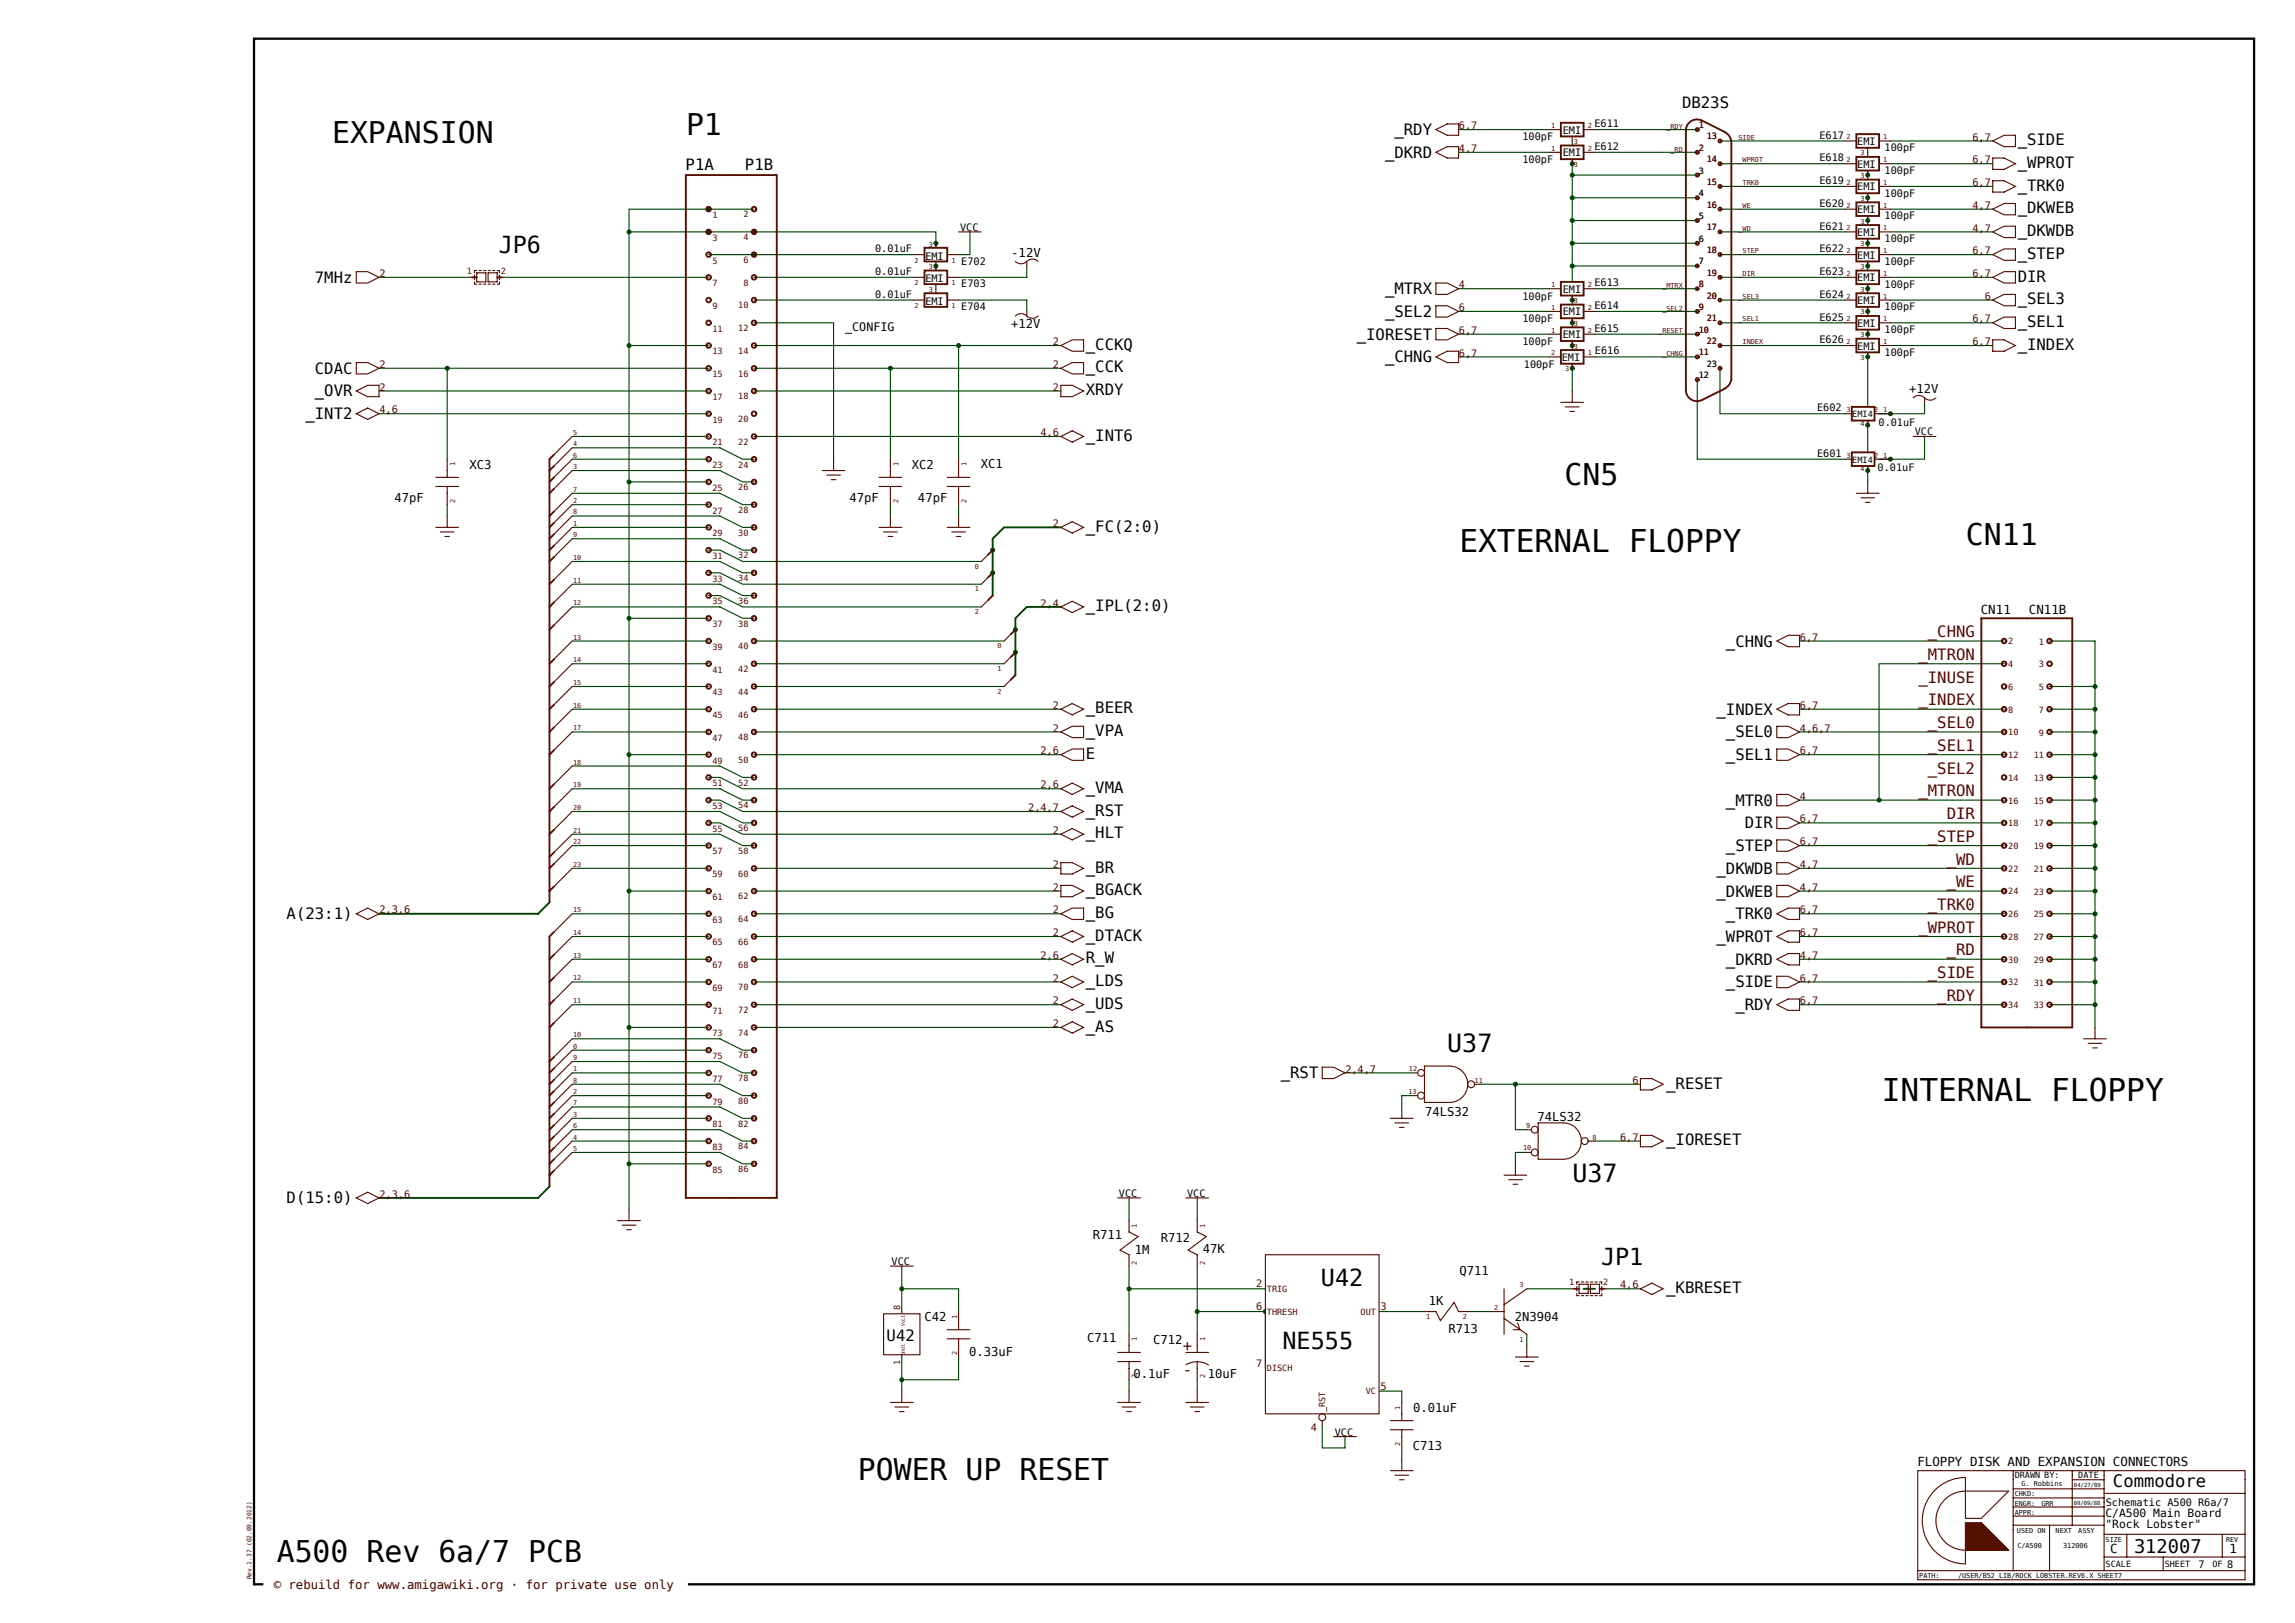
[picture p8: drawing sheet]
<svg xmlns="http://www.w3.org/2000/svg" width="420mm" height="297mm" viewBox="0 0 420 297" stroke-linecap="round" stroke-linejoin="round" font-family="sans-serif">
<defs><g id="words">
<g font-size="5.7">
<text x="267.1" y="101">EXTERNAL FLOPPY</text>
<text x="344.4" y="201.4">INTERNAL FLOPPY</text>
</g>
<g font-size="5.5">
<text x="60.8" y="26.2">EXPANSION</text>
<text x="125.5" y="24.7">P1</text>
<text x="286.3" y="88.8">CN5</text>
<text x="359.8" y="99.7">CN11</text>
<text x="157" y="270.8">POWER UP RESET</text>
<text x="50.6" y="285.9">A500 Rev 6a/7 PCB</text>
</g>
<g font-size="4.6">
<text x="264.9" y="192.6">U37</text>
<text x="287.8" y="216.3">U37</text>
</g>
<g font-size="4.3">
<text x="91.3" y="46.3">JP6</text>
<text x="293" y="231.4">JP1</text>
<text x="241.7" y="235.3">U42</text>
<text x="234.7" y="246.9">NE555</text>
</g>
<text font-size="3.4" x="390.5" y="284.3">312007</text>
<text font-size="3.2" x="386.7" y="272.2">Commodore</text>
<g font-size="2.9">
<text x="307.8" y="19.7">DB23S</text>
<text x="253.5" y="28.9">_DKRD</text>
<text x="255.2" y="24.7">_RDY</text>
<text x="369.3" y="26.6">_SIDE</text>
<text x="125.5" y="31.1">P1A</text>
<text x="136.3" y="31.2">P1B</text>
<text x="369.3" y="30.7">_WPROT</text>
<text x="369.3" y="34.9">_TRK0</text>
<text x="369.3" y="39">_DKWEB</text>
<text x="369.3" y="43.2">_DKWDB</text>
<text x="369.3" y="47.4">_STEP</text>
<text x="57.6" y="51.8">7MHz</text>
<text x="253.5" y="53.8">_MTRX</text>
<text x="369.3" y="51.5">DIR</text>
<text x="253.5" y="58">_SEL2</text>
<text x="369.3" y="55.7">_SEL3</text>
<text x="369.3" y="59.8">_SEL1</text>
<text x="198.7" y="64">_CCKQ</text>
<text x="248.3" y="62.2">_IORESET</text>
<text x="369.3" y="64">_INDEX</text>
<text x="57.6" y="68.4">CDAC</text>
<text x="198.7" y="68.2">_CCK</text>
<text x="253.5" y="66.3">_CHNG</text>
<text x="55.9" y="76.7">_INT2</text>
<text x="57.6" y="72.6">_OVR</text>
<text x="198.7" y="72.3">XRDY</text>
<text x="198.7" y="80.6">_INT6</text>
<text x="198.7" y="97.3">_FC(2:0)</text>
<text x="198.7" y="111.8">_IPL(2:0)</text>
<text x="315.9" y="118.3">_CHNG</text>
<text x="198.7" y="130.6">_BEER</text>
<text x="314.1" y="130.8">_INDEX</text>
<text x="198.7" y="134.7">_VPA</text>
<text x="315.9" y="134.9">_SEL0</text>
<text x="198.7" y="138.9">E</text>
<text x="315.9" y="139.1">_SEL1</text>
<text x="198.7" y="145.1">_VMA</text>
<text x="198.7" y="149.3">_RST</text>
<text x="315.9" y="147.4">_MTR0</text>
<text x="198.7" y="153.4">_HLT</text>
<text x="315.9" y="155.7">_STEP</text>
<text x="319.3" y="151.6">DIR</text>
<text x="198.7" y="159.7">_BR</text>
<text x="314.1" y="159.9">_DKWDB</text>
<text x="198.7" y="168">_BG</text>
<text x="198.7" y="163.8">_BGACK</text>
<text x="314.1" y="164.1">_DKWEB</text>
<text x="52.5" y="168.2">A(23:1)</text>
<text x="198.7" y="172.1">_DTACK</text>
<text x="314.1" y="172.4">_WPROT</text>
<text x="315.9" y="168.2">_TRK0</text>
<text x="198.7" y="176.3">R_W</text>
<text x="315.9" y="176.5">_DKRD</text>
<text x="198.7" y="180.5">_LDS</text>
<text x="198.7" y="184.6">_UDS</text>
<text x="315.9" y="180.7">_SIDE</text>
<text x="317.6" y="184.9">_RDY</text>
<text x="198.7" y="188.8">_AS</text>
<text x="234.4" y="197.3">_RST</text>
<text x="304.9" y="199.2">_RESET</text>
<text x="304.9" y="209.6">_IORESET</text>
<text x="52.5" y="220.2">D(15:0)</text>
<text x="304.9" y="236.7">_KBRESET</text>
<text x="162.3" y="245.4">U42</text>
</g>
<g font-size="2.9" fill="#500">
<text x="352.8" y="116.6">_CHNG</text>
<text x="351.1" y="120.8">_MTRON</text>
<text x="351.1" y="124.9">_INUSE</text>
<text x="351.1" y="129.1">_INDEX</text>
<text x="352.8" y="137.4">_SEL1</text>
<text x="352.8" y="133.2">_SEL0</text>
<text x="352.8" y="141.6">_SEL2</text>
<text x="351.1" y="145.7">_MTRON</text>
<text x="356.3" y="149.9">DIR</text>
<text x="352.8" y="154">_STEP</text>
<text x="356.3" y="158.2">_WD</text>
<text x="352.8" y="166.5">_TRK0</text>
<text x="356.3" y="162.4">_WE</text>
<text x="351.1" y="170.7">_WPROT</text>
<text x="352.8" y="179">_SIDE</text>
<text x="356.3" y="174.8">_RD</text>
<text x="354.5" y="183.2">_RDY</text>
<text x="216.4" y="247.2">+</text>
<text x="216.5" y="251.7">-</text>
</g>
<g font-size="2.3">
<text x="362.5" y="112.4">CN11</text>
<text x="371.3" y="112.3">CN11B</text>
<text x="350.9" y="268.3">FLOPPY DISK AND EXPANSION CONNECTORS</text>
<text x="386.2" y="284.2">C</text>
<text x="408" y="284.2">1</text>
</g>
<text font-size="2.3" fill="#300" x="50.1" y="290.8">© rebuild for www.amigawiki.org · for private use only</text>
<g font-size="2.2">
<text x="185.1" y="46.9">-12V</text>
<text x="185" y="60">+12V</text>
<text x="349.4" y="71.9">+12V</text>
<text x="85.9" y="85.8">XC3</text>
<text x="166.9" y="85.8">XC2</text>
<text x="179.5" y="85.7">XC1</text>
<text x="72.2" y="91.9">47pF</text>
<text x="155.5" y="91.9">47pF</text>
<text x="168" y="91.9">47pF</text>
<text x="260.8" y="204.2">74LS32</text>
<text x="281.4" y="205.2">74LS32</text>
<text x="200" y="226.7">R711</text>
<text x="212.4" y="227.2">R712</text>
<text x="207.7" y="229.5">1M</text>
<text x="220.1" y="229.3">47K</text>
<text x="267.1" y="233.3">Q711</text>
<text x="261.5" y="238.8">1K</text>
<text x="169.2" y="241.8">C42</text>
<text x="198.9" y="245.6">C711</text>
<text x="265.1" y="243.9">R713</text>
<text x="277.2" y="241.8">2N3904</text>
<text x="177.4" y="248.1">0.33uF</text>
<text x="211" y="246">C712</text>
<text x="207.4" y="252.2">0.1uF</text>
<text x="221" y="252.2">10uF</text>
<text x="258.6" y="258.4">0.01uF</text>
<text x="258.6" y="265.4">C713</text>
</g>
<g font-size="2.1">
<text x="154.7" y="60.5">_CONFIG</text>
<text x="385.3" y="279.6">&quot;Rock Lobster&quot;</text>
<text x="385.3" y="277.6">C/A500 Main Board</text>
</g>
<g font-size="1.9" fill="#500">
<text x="267" y="23.6">6,7</text>
<text x="267" y="27.8">4,7</text>
<text x="361" y="29.9">6,7</text>
<text x="361" y="25.7">6,7</text>
<text x="361" y="34">6,7</text>
<text x="361" y="38.2">4,7</text>
<text x="361" y="46.5">6,7</text>
<text x="361" y="42.4">4,7</text>
<text x="69.4" y="50.7">2</text>
<text x="267" y="52.8">4</text>
<text x="361" y="50.7">6,7</text>
<text x="267" y="56.9">6</text>
<text x="361" y="59">6,7</text>
<text x="363.2" y="54.8">6</text>
<text x="192.7" y="63.2">2</text>
<text x="267" y="65.2">6,7</text>
<text x="267" y="61.1">6,7</text>
<text x="361" y="63.2">6,7</text>
<text x="69.4" y="71.5">2</text>
<text x="69.4" y="67.3">2</text>
<text x="192.7" y="71.5">2</text>
<text x="192.7" y="67.3">2</text>
<text x="69.4" y="75.6">4,6</text>
<text x="190.4" y="79.8">4,6</text>
<text x="192.7" y="96.4">2</text>
<text x="190.4" y="111">2,4</text>
<text x="329.4" y="117.2">6,7</text>
<text x="192.7" y="129.7">2</text>
<text x="329.4" y="129.7">6,7</text>
<text x="192.7" y="133.9">2</text>
<text x="329.4" y="133.9">4,6,7</text>
<text x="190.4" y="138">2,6</text>
<text x="329.4" y="138">6,7</text>
<text x="188.2" y="148.4">2,4,7</text>
<text x="190.4" y="144.3">2,6</text>
<text x="329.4" y="146.4">4</text>
<text x="192.7" y="152.6">2</text>
<text x="329.4" y="154.7">6,7</text>
<text x="329.4" y="150.5">6,7</text>
<text x="192.7" y="158.8">2</text>
<text x="329.4" y="158.8">4,7</text>
<text x="69.4" y="167.1">2,3,6</text>
<text x="192.7" y="167.1">2</text>
<text x="192.7" y="163">2</text>
<text x="329.4" y="167.1">6,7</text>
<text x="329.4" y="163">4,7</text>
<text x="192.7" y="171.3">2</text>
<text x="329.4" y="171.3">6,7</text>
<text x="190.4" y="175.5">2,6</text>
<text x="192.7" y="179.6">2</text>
<text x="329.4" y="179.6">6,7</text>
<text x="329.4" y="175.5">4,7</text>
<text x="192.7" y="183.8">2</text>
<text x="329.4" y="183.8">6,7</text>
<text x="192.7" y="187.9">2</text>
<text x="246.2" y="196.3">2,4,7</text>
<text x="298.7" y="198.3">6</text>
<text x="296.5" y="208.7">6,7</text>
<text x="69.4" y="219.1">2,3,6</text>
<text x="229.9" y="239.7">6</text>
<text x="229.9" y="235.6">2</text>
<text x="252.7" y="239.7">3</text>
<text x="296.5" y="235.8">4,6</text>
<text x="229.9" y="250.1">7</text>
<text x="252.7" y="254.3">5</text>
<text x="239.9" y="261.8">4</text>
</g>
<g font-size="1.9">
<text x="291.8" y="23.3">E611</text>
<text x="278.6" y="29.9">100pF</text>
<text x="278.6" y="25.7">100pF</text>
<text x="286" y="28.6">EMI</text>
<text x="286" y="24.4">EMI</text>
<text x="291.8" y="27.5">E612</text>
<text x="333" y="29.5">E618</text>
<text x="333" y="25.4">E617</text>
<text x="339.9" y="26.5">EMI</text>
<text x="344.9" y="27.7">100pF</text>
<text x="333" y="33.7">E619</text>
<text x="339.9" y="34.8">EMI</text>
<text x="339.9" y="30.7">EMI</text>
<text x="344.9" y="36">100pF</text>
<text x="344.9" y="31.8">100pF</text>
<text x="333" y="37.9">E620</text>
<text x="339.9" y="39">EMI</text>
<text x="344.9" y="40.1">100pF</text>
<text x="160.1" y="46.1">0.01uF</text>
<text x="169.3" y="47.5">EMI</text>
<text x="175.7" y="42.3">VCC</text>
<text x="333" y="46.2">E622</text>
<text x="333" y="42">E621</text>
<text x="339.9" y="47.3">EMI</text>
<text x="339.9" y="43.2">EMI</text>
<text x="344.9" y="44.3">100pF</text>
<text x="160.1" y="50.3">0.01uF</text>
<text x="169.3" y="51.7">EMI</text>
<text x="175.9" y="52.6">E703</text>
<text x="175.9" y="48.4">E702</text>
<text x="286" y="53.6">EMI</text>
<text x="291.8" y="52.4">E613</text>
<text x="333" y="50.3">E623</text>
<text x="339.9" y="51.5">EMI</text>
<text x="344.9" y="52.6">100pF</text>
<text x="344.9" y="48.5">100pF</text>
<text x="160.1" y="54.5">0.01uF</text>
<text x="169.3" y="55.8">EMI</text>
<text x="175.9" y="56.7">E704</text>
<text x="278.6" y="59">100pF</text>
<text x="278.6" y="54.8">100pF</text>
<text x="286" y="57.7">EMI</text>
<text x="291.8" y="56.6">E614</text>
<text x="333" y="58.7">E625</text>
<text x="333" y="54.5">E624</text>
<text x="339.9" y="59.8">EMI</text>
<text x="339.9" y="55.6">EMI</text>
<text x="344.9" y="56.8">100pF</text>
<text x="278.6" y="63.1">100pF</text>
<text x="286" y="61.9">EMI</text>
<text x="291.8" y="60.7">E615</text>
<text x="291.9" y="64.8">E616</text>
<text x="333" y="62.8">E626</text>
<text x="339.9" y="64">EMI</text>
<text x="344.9" y="65.1">100pF</text>
<text x="344.9" y="60.9">100pF</text>
<text x="278.9" y="67.4">100pF</text>
<text x="285.8" y="66">EMI</text>
<text x="332.5" y="75.2">E602</text>
<text x="343.8" y="77.9">0.01uF</text>
<text x="332.5" y="83.5">E601</text>
<text x="350.4" y="79.7">VCC</text>
<text x="343.6" y="86.1">0.01uF</text>
<text x="204.8" y="219">VCC</text>
<text x="217.2" y="219">VCC</text>
<text x="163.2" y="231.5">VCC</text>
<text x="244.3" y="262.7">VCC</text>
<text x="385.4" y="275.5">Schematic A500 R6a/7</text>
<text x="402.4" y="286.9">7</text>
<text x="407.6" y="287">8</text>
</g>
<g font-size="1.6" fill="#500">
<text x="310.9" y="23.4">1</text>
<text x="310.9" y="27.6">2</text>
<text x="312.3" y="29.7">14</text>
<text x="312.3" y="25.5">13</text>
<text x="310.9" y="35.9">4</text>
<text x="310.9" y="31.8">3</text>
<text x="312.3" y="33.8">15</text>
<text x="130.4" y="39.9">1</text>
<text x="136" y="39.8">2</text>
<text x="310.9" y="40.1">5</text>
<text x="312.3" y="38">16</text>
<text x="130.4" y="44.1">3</text>
<text x="136" y="44">4</text>
<text x="310.9" y="44.2">6</text>
<text x="312.3" y="46.3">18</text>
<text x="312.3" y="42.2">17</text>
<text x="85.4" y="50.1">1</text>
<text x="91.7" y="50.1">2</text>
<text x="130.4" y="48.2">5</text>
<text x="130.4" y="52.4">7</text>
<text x="136" y="48.1">6</text>
<text x="136" y="52.3">8</text>
<text x="310.9" y="48.4">7</text>
<text x="310.9" y="52.6">8</text>
<text x="312.3" y="50.5">19</text>
<text x="130.4" y="56.5">9</text>
<text x="135.1" y="56.4">10</text>
<text x="310.9" y="56.7">9</text>
<text x="312.3" y="58.8">21</text>
<text x="312.3" y="54.6">20</text>
<text x="130.4" y="64.9">13</text>
<text x="130.4" y="60.7">11</text>
<text x="135.1" y="64.8">14</text>
<text x="135.1" y="60.6">12</text>
<text x="310.9" y="60.9">10</text>
<text x="310.9" y="65">11</text>
<text x="312.3" y="63">22</text>
<text x="130.4" y="69">15</text>
<text x="135.1" y="68.9">16</text>
<text x="310.9" y="69.2">12</text>
<text x="312.3" y="67.1">23</text>
<text x="130.4" y="77.3">19</text>
<text x="130.4" y="73.2">17</text>
<text x="135.1" y="73.1">18</text>
<text x="135.1" y="77.2">20</text>
<text x="130.4" y="81.5">21</text>
<text x="135.1" y="81.4">22</text>
<text x="130.4" y="89.8">25</text>
<text x="130.4" y="85.7">23</text>
<text x="135.1" y="85.6">24</text>
<text x="135.1" y="89.7">26</text>
<text x="130.4" y="94">27</text>
<text x="135.1" y="93.9">28</text>
<text x="130.4" y="98.1">29</text>
<text x="135.1" y="98">30</text>
<text x="130.4" y="102.3">31</text>
<text x="130.4" y="106.5">33</text>
<text x="135.1" y="106.4">34</text>
<text x="135.1" y="102.2">32</text>
<text x="130.4" y="110.6">35</text>
<text x="135.1" y="110.5">36</text>
<text x="130.4" y="114.8">37</text>
<text x="130.4" y="118.9">39</text>
<text x="135.1" y="114.7">38</text>
<text x="135.1" y="118.8">40</text>
<text x="367.5" y="117.9">2</text>
<text x="373.1" y="118">1</text>
<text x="130.4" y="123.1">41</text>
<text x="135.1" y="123">42</text>
<text x="367.5" y="122.1">4</text>
<text x="373.1" y="122.1">3</text>
<text x="130.4" y="131.4">45</text>
<text x="130.4" y="127.3">43</text>
<text x="135.1" y="131.3">46</text>
<text x="135.1" y="127.1">44</text>
<text x="367.5" y="130.4">8</text>
<text x="367.5" y="126.2">6</text>
<text x="373.1" y="130.4">7</text>
<text x="373.1" y="126.3">5</text>
<text x="130.4" y="135.6">47</text>
<text x="135.1" y="135.5">48</text>
<text x="367.5" y="134.6">10</text>
<text x="373.1" y="134.6">9</text>
<text x="130.4" y="139.7">49</text>
<text x="130.4" y="143.9">51</text>
<text x="135.1" y="143.8">52</text>
<text x="135.1" y="139.6">50</text>
<text x="367.5" y="138.7">12</text>
<text x="367.5" y="142.9">14</text>
<text x="372.2" y="142.9">13</text>
<text x="372.2" y="138.8">11</text>
<text x="130.4" y="148">53</text>
<text x="135.1" y="147.9">54</text>
<text x="367.5" y="147">16</text>
<text x="372.2" y="147.1">15</text>
<text x="130.4" y="152.2">55</text>
<text x="135.1" y="152.1">56</text>
<text x="367.5" y="155.4">20</text>
<text x="367.5" y="151.2">18</text>
<text x="372.2" y="155.4">19</text>
<text x="372.2" y="151.2">17</text>
<text x="130.4" y="156.4">57</text>
<text x="130.4" y="160.5">59</text>
<text x="135.1" y="156.3">58</text>
<text x="135.1" y="160.4">60</text>
<text x="367.5" y="159.5">22</text>
<text x="372.2" y="159.6">21</text>
<text x="130.4" y="164.7">61</text>
<text x="135.1" y="164.6">62</text>
<text x="367.5" y="163.7">24</text>
<text x="367.5" y="167.8">26</text>
<text x="372.2" y="167.9">25</text>
<text x="372.2" y="163.7">23</text>
<text x="130.4" y="168.8">63</text>
<text x="130.4" y="173">65</text>
<text x="135.1" y="168.7">64</text>
<text x="135.1" y="172.9">66</text>
<text x="367.5" y="172">28</text>
<text x="372.2" y="172">27</text>
<text x="130.4" y="177.2">67</text>
<text x="135.1" y="177.1">68</text>
<text x="367.5" y="176.2">30</text>
<text x="372.2" y="176.2">29</text>
<text x="130.4" y="185.5">71</text>
<text x="130.4" y="181.3">69</text>
<text x="135.1" y="185.4">72</text>
<text x="135.1" y="181.2">70</text>
<text x="367.5" y="180.3">32</text>
<text x="367.5" y="184.5">34</text>
<text x="372.2" y="184.5">33</text>
<text x="372.2" y="180.4">31</text>
<text x="130.4" y="189.6">73</text>
<text x="135.1" y="189.5">74</text>
<text x="130.4" y="193.8">75</text>
<text x="130.4" y="198">77</text>
<text x="135.1" y="197.9">78</text>
<text x="135.1" y="193.7">76</text>
<text x="130.4" y="202.1">79</text>
<text x="135.1" y="202">80</text>
<text x="130.4" y="206.3">81</text>
<text x="135.1" y="206.2">82</text>
<text x="130.4" y="214.6">85</text>
<text x="130.4" y="210.4">83</text>
<text x="135.1" y="210.3">84</text>
<text x="135.1" y="214.5">86</text>
<text x="164.8" y="239.7" transform="rotate(-90 164.8 239.7)">8</text>
<text x="231.9" y="236.4">TRIG</text>
<text x="287.2" y="235.2">1</text>
<text x="293.4" y="235.2">2</text>
<text x="231.9" y="240.6">THRESH</text>
<text x="249" y="240.6">OUT</text>
<text x="164.8" y="249.8" transform="rotate(-90 164.8 249.8)">1</text>
<text x="231.9" y="251">DISCH</text>
<text x="249.9" y="255.1">VC</text>
<text x="242.5" y="258.4" transform="rotate(-90 242.5 258.4)">_RST</text>
</g>
<g font-size="1.6">
<text x="339" y="76.3">EMI4</text>
<text x="339" y="84.7">EMI4</text>
<text x="368.7" y="270.5">DRAWN BY:</text>
<text x="380.3" y="270.5">DATE</text>
<text x="385.3" y="286.7">SCALE</text>
<text x="396.2" y="286.7">SHEET</text>
<text x="404.9" y="286.7">OF</text>
</g>
<g font-size="1.2" fill="#500">
<text x="283.8" y="23.4">1</text>
<text x="290.6" y="23.4">2</text>
<text x="305" y="23.6">_RDY</text>
<text x="283.8" y="27.6">1</text>
<text x="288" y="26.4">3</text>
<text x="290.6" y="27.6">2</text>
<text x="305.7" y="27.7">_RD</text>
<text x="318.2" y="29.7">_WPROT</text>
<text x="318.2" y="25.6">SIDE</text>
<text x="337.9" y="29.7">2</text>
<text x="337.9" y="25.5">2</text>
<text x="340.5" y="28.4">3</text>
<text x="344.7" y="29.7">1</text>
<text x="344.7" y="25.5">1</text>
<text x="288" y="30.5">3</text>
<text x="318.2" y="33.9">_TRK0</text>
<text x="337.9" y="33.8">2</text>
<text x="340.5" y="32.6">3</text>
<text x="344.7" y="33.8">1</text>
<text x="318.2" y="38">_WE</text>
<text x="337.9" y="38">2</text>
<text x="340.5" y="40.9">3</text>
<text x="340.5" y="36.8">3</text>
<text x="344.7" y="38">1</text>
<text x="170" y="45.1">3</text>
<text x="318.2" y="46.4">_STEP</text>
<text x="318.2" y="42.2">_WD</text>
<text x="337.9" y="46.3">2</text>
<text x="337.9" y="42.2">2</text>
<text x="340.5" y="45.1">3</text>
<text x="344.7" y="46.3">1</text>
<text x="344.7" y="42.2">1</text>
<text x="167.4" y="52.2">2</text>
<text x="167.4" y="48">2</text>
<text x="170" y="53.5">3</text>
<text x="170" y="49.3">3</text>
<text x="174.1" y="52.2">1</text>
<text x="174.1" y="48">1</text>
<text x="283.8" y="52.6">1</text>
<text x="290.6" y="52.6">2</text>
<text x="304.2" y="52.7">_MTRX</text>
<text x="318.2" y="50.5">_DIR</text>
<text x="337.9" y="50.5">2</text>
<text x="340.5" y="53.4">3</text>
<text x="340.5" y="49.2">3</text>
<text x="344.7" y="50.5">1</text>
<text x="167.4" y="56.4">2</text>
<text x="174.1" y="56.4">1</text>
<text x="283.8" y="56.7">1</text>
<text x="288" y="59.6">3</text>
<text x="288" y="55.5">3</text>
<text x="290.6" y="56.7">2</text>
<text x="304.2" y="56.9">_SEL2</text>
<text x="318.2" y="58.8">_SEL1</text>
<text x="318.2" y="54.7">_SEL3</text>
<text x="337.9" y="58.8">2</text>
<text x="337.9" y="54.6">2</text>
<text x="340.5" y="57.5">3</text>
<text x="344.7" y="58.8">1</text>
<text x="344.7" y="54.6">1</text>
<text x="283.8" y="60.9">1</text>
<text x="283.8" y="65">2</text>
<text x="288" y="63.8">3</text>
<text x="290.6" y="60.9">2</text>
<text x="290.6" y="65">1</text>
<text x="303.5" y="61">_RESET</text>
<text x="304.2" y="65.2">_CHNG</text>
<text x="318.2" y="63">_INDEX</text>
<text x="337.9" y="63">2</text>
<text x="340.5" y="65.9">3</text>
<text x="340.5" y="61.7">3</text>
<text x="344.7" y="63">1</text>
<text x="286.4" y="67.9">3</text>
<text x="337.9" y="75.4">3</text>
<text x="340.5" y="77.9">4</text>
<text x="343" y="75.4">2</text>
<text x="344.7" y="75.4">1</text>
<text x="104.9" y="81.7">4</text>
<text x="104.9" y="83.8">6</text>
<text x="104.9" y="79.6">5</text>
<text x="337.9" y="83.8">3</text>
<text x="343" y="83.8">2</text>
<text x="344.7" y="83.8">1</text>
<text x="83.3" y="85.3" transform="rotate(-90 83.3 85.3)">1</text>
<text x="104.9" y="90">7</text>
<text x="104.9" y="85.8">3</text>
<text x="164.4" y="85.3" transform="rotate(-90 164.4 85.3)">1</text>
<text x="176.9" y="85.3" transform="rotate(-90 176.9 85.3)">1</text>
<text x="340.5" y="86.2">4</text>
<text x="83.3" y="92.1" transform="rotate(-90 83.3 92.1)">2</text>
<text x="104.9" y="92.1">2</text>
<text x="104.9" y="94.2">8</text>
<text x="164.4" y="92.1" transform="rotate(-90 164.4 92.1)">2</text>
<text x="176.9" y="92.1" transform="rotate(-90 176.9 92.1)">2</text>
<text x="104.9" y="98.3">9</text>
<text x="104.9" y="96.2">1</text>
<text x="104.9" y="102.5">10</text>
<text x="104.9" y="106.6">11</text>
<text x="178.4" y="104.1">0</text>
<text x="104.9" y="110.8">12</text>
<text x="178.4" y="112.4">2</text>
<text x="178.4" y="108.2">1</text>
<text x="104.9" y="117">13</text>
<text x="182.5" y="118.6">0</text>
<text x="104.9" y="125.3">15</text>
<text x="104.9" y="121.2">14</text>
<text x="182.5" y="122.8">1</text>
<text x="104.9" y="129.5">16</text>
<text x="182.5" y="126.9">2</text>
<text x="104.9" y="133.7">17</text>
<text x="104.9" y="139.9">18</text>
<text x="104.9" y="148.2">20</text>
<text x="104.9" y="144.1">19</text>
<text x="104.9" y="152.4">21</text>
<text x="104.9" y="154.5">22</text>
<text x="104.9" y="158.6">23</text>
<text x="104.9" y="166.9">15</text>
<text x="104.9" y="171.1">14</text>
<text x="104.9" y="175.3">13</text>
<text x="104.9" y="179.4">12</text>
<text x="104.9" y="183.6">11</text>
<text x="104.9" y="191.9">0</text>
<text x="104.9" y="189.8">10</text>
<text x="104.9" y="194">9</text>
<text x="104.9" y="196.1">1</text>
<text x="257.9" y="196">12</text>
<text x="104.9" y="202.3">7</text>
<text x="104.9" y="198.1">8</text>
<text x="104.9" y="200.2">2</text>
<text x="257.7" y="200.1">13</text>
<text x="269.9" y="198.1">11</text>
<text x="104.9" y="204.4">3</text>
<text x="104.9" y="208.5">4</text>
<text x="104.9" y="206.5">6</text>
<text x="279.3" y="206.5">9</text>
<text x="291.4" y="208.5">8</text>
<text x="104.9" y="210.6">5</text>
<text x="278.8" y="210.5">10</text>
<text x="208.1" y="224.7" transform="rotate(-90 208.1 224.7)">1</text>
<text x="220.6" y="224.7" transform="rotate(-90 220.6 224.7)">1</text>
<text x="208.1" y="231.4" transform="rotate(-90 208.1 231.4)">2</text>
<text x="220.6" y="231.4" transform="rotate(-90 220.6 231.4)">2</text>
<text x="273.5" y="239.7">2</text>
<text x="278.1" y="235.6">3</text>
<text x="175.2" y="241.3" transform="rotate(-90 175.2 241.3)">1</text>
<text x="208.1" y="245.5" transform="rotate(-90 208.1 245.5)">1</text>
<text x="220.6" y="245.5" transform="rotate(-90 220.6 245.5)">1</text>
<text x="261" y="241.5">1</text>
<text x="267.7" y="241.5">2</text>
<text x="278.1" y="245.6">1</text>
<text x="175.2" y="248" transform="rotate(-90 175.2 248)">2</text>
<text x="208.1" y="252.2" transform="rotate(-90 208.1 252.2)">2</text>
<text x="220.6" y="252.2" transform="rotate(-90 220.6 252.2)">2</text>
<text x="256.3" y="258" transform="rotate(-90 256.3 258)">1</text>
<text x="256.3" y="264.7" transform="rotate(-90 256.3 264.7)">2</text>
</g>
<g font-size="1.2">
<text x="368.7" y="273.8">CHKD:</text>
<text x="368.7" y="275.5">ENGR:</text>
<text x="369.9" y="271.9">G. Robbins</text>
<text x="373.6" y="275.5">GRR</text>
<text x="368.7" y="277.2">APPR:</text>
<text x="369.1" y="280.5">USED ON</text>
<text x="376.2" y="280.5">NEXT</text>
<text x="380.3" y="280.5">ASSY</text>
<text x="369.2" y="283.2">C/A500</text>
<text x="377.6" y="283.3">312006</text>
<text x="385.3" y="282.2">SIZE</text>
<text x="407.4" y="282.2">REV</text>
<text x="351.2" y="288.8">PATH:</text>
<text x="358.3" y="288.8">/USER/B52_LIB/ROCK_LOBSTER.REV6.X SHEET7</text>
</g>
<text font-size="1.1" fill="#300" x="46" y="289" transform="rotate(-90 46 289)">Rev.1.37 (02.09.2012)</text>
<g font-size="1">
<text x="379.5" y="275.4">09/09/88</text>
<text x="379.6" y="272.1">04/27/89</text>
</g>
<g font-size=".9" fill="#500">
<text x="165.6" y="242.7" transform="rotate(-90 165.6 242.7)">Vcc1</text>
<text x="165.6" y="248" transform="rotate(-90 165.6 248)">Gnd1</text>
</g>
</g></defs>
<path d="M46.5 7.1h366v282.8h-366z" fill="#fff" stroke="#fff" stroke-width=".18"/>
<path d="M46.5 7.1h366v282.8h-366z" fill="none" stroke="#000" stroke-width=".42"/>
<g fill="none" stroke="#040" stroke-width=".21">
<path d="M138 38.3h-22.9v4.1h56.2v10.4M266.9 27.9h16.7M266.9 23.7h16.7M287.7 36.2h22.9M287.7 25.8v6.2M291.9 27.9h18.7M291.9 23.7h18.7M310.6 32h-22.9v39.6M314.8 25.8h22.8M314.8 38.3h22.8M314.8 34.1h22.8M314.8 30h22.8"/>
<path d="M341.8 27.9v60.3M346 25.8h18.7M346 38.3h18.7M346 34.1h18.7M346 30h18.7M69.4 50.8h16.6M92.2 50.8h37.5M115.1 42.4v178.9M129.7 46.6h37.4M138 59.1h14.6v24.9M138 50.8h29.1M138 54.9h29.1"/>
<path d="M175.4 54.9h12.5v2.1M177.5 42.4v4.2h-2.1M187.9 48.7v2.1h-12.5M266.9 57h16.7M266.9 52.8h16.7M287.7 48.7h22.9M287.7 44.5h22.9M287.7 40.4h22.9M291.9 57h18.7M291.9 52.8h18.7M314.8 50.8h22.8M314.8 54.9h22.8"/>
<path d="M314.8 46.6h22.8M314.8 42.4h22.8M314.8 59.1h22.8M346 50.8h18.7M346 54.9h18.7M346 46.6h18.7M346 42.4h18.7M346 59.1h18.7M69.4 75.7h60.3M69.4 71.6h60.3M69.4 67.4h60.3M81.8 67.4v16.6"/>
<path d="M104.7 79.9h25M115.1 63.2h14.6M138 63.2h56.1M138 79.9h56.1M138 71.6h56.1M138 67.4h56.1M162.9 67.4v16.6M175.4 63.2v20.8M266.9 65.3h16.7M266.9 61.2h16.7M291.9 65.3h18.7M291.9 61.2h18.7"/>
<path d="M310.6 69.5v14.5h27M314.8 67.4v8.3h22.8M314.8 63.2h22.8M346 63.2h18.7M352.2 79.9v4.1h-8.3M352.2 73.6v2.1h-8.3M81.8 92.3v2.1M104.7 98.6h27.1l4.1 2.1h2.1M104.7 94.4h27.1l4.1 2.1h2.1M104.7 90.3h27.1l4.1 2h2.1M104.7 86.1h27.1l4.1 2.1h2.1M104.7 81.9h27.1l4.1 2.1h2.1"/>
<path d="M104.7 84h25M104.7 96.5h25M104.7 92.3h25M115.1 88.2h14.6M162.9 92.3v2.1M175.4 92.3v2.1M104.7 111.1h27.1l4.1 2h2.1M104.7 106.9h27.1l4.1 2.1h2.1M104.7 102.7h27.1l4.1 2.1h2.1M104.7 117.3h25M115.1 113.1h14.6M129.7 109h2.1l4.1 2.1h43.7"/>
<path d="M129.7 104.8h2.1l4.1 2.1h43.7M129.7 100.7h2.1l4.1 2h43.7M138 117.3h45.7M329.3 117.3h37.5M375.1 117.3h8.3v70.7M104.7 133.9h25M104.7 129.8h25M104.7 125.6h25M104.7 121.5h25M115.1 138.1h14.6M138 138.1h56.1M138 133.9h56.1"/>
<path d="M138 129.8h56.1M138 125.6h45.7M138 121.5h45.7M329.3 138.1h37.5M329.3 133.9h37.5M329.3 129.8h37.5M366.8 121.5h-22.9v24.9M375.1 138.1h8.3M375.1 133.9h8.3M375.1 129.8h8.3M375.1 125.6h8.3M104.7 152.7h27.1l4.1 2h2.1"/>
<path d="M104.7 148.5h27.1l4.1 2.1h2.1M104.7 144.3h27.1l4.1 2.1h2.1M104.7 140.2h27.1l4.1 2.1h2.1M104.7 158.9h25M104.7 154.7h25M129.7 150.6h2.1l4.1 2.1h58.2M129.7 146.4h2.1l4.1 2.1h58.2M129.7 142.3h2.1l4.1 2h58.2M138 158.9h56.1M329.3 158.9h37.5M329.3 154.7h37.5M329.3 150.6h37.5"/>
<path d="M329.3 146.4h37.5M375.1 158.9h8.3M375.1 154.7h8.3M375.1 150.6h8.3M375.1 146.4h8.3M375.1 142.3h8.3M104.7 179.7h25M104.7 175.5h25M104.7 171.4h25M104.7 167.2h25M115.1 163.1h14.6M138 179.7h56.1"/>
<path d="M138 175.5h56.1M138 171.4h56.1M138 167.2h56.1M138 163.1h56.1M329.3 179.7h37.5M329.3 175.5h37.5M329.3 171.4h37.5M329.3 167.2h37.5M329.3 163.1h37.5M375.1 179.7h8.3M375.1 175.5h8.3M375.1 171.4h8.3"/>
<path d="M375.1 167.2h8.3M375.1 163.1h8.3M104.7 198.4h27.1l4.1 2.1h2.1M104.7 194.3h27.1l4.1 2h2.1M104.7 190.1h27.1l4.1 2.1h2.1M104.7 196.3h25M104.7 183.9h25M104.7 192.2h25M115.1 188h14.6M138 183.9h56.1M138 188h56.1M246.1 196.3h12.5"/>
<path d="M271.1 198.4h29.1M277.3 198.4v8.3h2.1M329.3 183.9h37.5M375.1 183.9h8.3M104.7 210.9h27.1l4.1 2.1h2.1M104.7 206.7h27.1l4.1 2.1h2.1M104.7 202.6h27.1l4.1 2.1h2.1M104.7 208.8h25M104.7 200.5h25M104.7 204.7h25M115.1 213h14.6M206.6 219.2v4.2"/>
<path d="M219.1 219.2v4.2M258.6 200.5h-2.1v2.1M279.4 210.9h-2.1v2.1M291.9 208.8h8.3M165 231.7v4.1h10.4v4.2M165 235.8v4.2M206.6 231.7v12.5M206.6 235.8h25M219.1 231.7v8.3M279.4 235.8h8.3M294 235.8h6.2M165 248.3v4.2"/>
<path d="M175.4 248.3v4.2h-10.4v2.1M206.6 252.5v2.1M219.1 244.2v-4.2h12.5v10.4M219.1 252.5v2.1M252.4 254.6h4.1v2M252.4 240h8.3M269 240h4.2M279.4 244.2v2M242 260.8v4.2h4.1v-2.1M256.5 265v2"/>
</g>
<path d="M194.1 96.5h-10.4l-2 2.1v10.4M194.1 111.1h-6.2l-2.1 2v10.4M100.6 165.1l-2.1 2.1h-29.1M100.6 217.1l-2.1 2.1h-29.1M289.8 235.8h2.1" fill="none" stroke="#040" stroke-width=".35"/>
<g fill="#040" stroke="#040" stroke-width=".21">
<circle cx="277.3" cy="198.4" r=".35"/>
<circle cx="346" cy="84" r=".35"/>
<circle cx="165" cy="235.8" r=".35"/>
<circle cx="343.9" cy="146.4" r=".35"/>
<circle cx="219.1" cy="240" r=".35"/>
<circle cx="231.6" cy="240" r=".35"/>
<circle cx="138" cy="46.6" r=".35"/>
<circle cx="185.8" cy="115.2" r=".35"/>
<circle cx="185.8" cy="119.4" r=".35"/>
<circle cx="115.1" cy="63.2" r=".35"/>
<circle cx="115.1" cy="88.2" r=".35"/>
<circle cx="115.1" cy="163.1" r=".35"/>
<circle cx="115.1" cy="188" r=".35"/>
<circle cx="115.1" cy="213" r=".35"/>
<circle cx="115.1" cy="138.1" r=".35"/>
<circle cx="115.1" cy="113.1" r=".35"/>
<circle cx="115.1" cy="42.4" r=".35"/>
<circle cx="129.7" cy="38.3" r=".35"/>
<circle cx="129.7" cy="42.4" r=".35"/>
<circle cx="138" cy="42.4" r=".35"/>
<circle cx="171.3" cy="44.5" r=".35"/>
<circle cx="171.3" cy="48.7" r=".35"/>
<circle cx="165" cy="252.5" r=".35"/>
<circle cx="181.7" cy="100.7" r=".35"/>
<circle cx="181.7" cy="104.8" r=".35"/>
<circle cx="341.8" cy="32" r=".35"/>
<circle cx="341.8" cy="77.8" r=".35"/>
<circle cx="341.8" cy="86.1" r=".35"/>
<circle cx="341.8" cy="65.3" r=".35"/>
<circle cx="341.8" cy="61.2" r=".35"/>
<circle cx="341.8" cy="57" r=".35"/>
<circle cx="341.8" cy="52.8" r=".35"/>
<circle cx="341.8" cy="48.7" r=".35"/>
<circle cx="341.8" cy="44.5" r=".35"/>
<circle cx="341.8" cy="40.4" r=".35"/>
<circle cx="341.8" cy="36.2" r=".35"/>
<circle cx="206.6" cy="235.8" r=".35"/>
<circle cx="346" cy="75.7" r=".35"/>
<circle cx="287.7" cy="30" r=".35"/>
<circle cx="287.7" cy="54.9" r=".35"/>
<circle cx="287.7" cy="59.1" r=".35"/>
<circle cx="287.7" cy="63.2" r=".35"/>
<circle cx="287.7" cy="67.4" r=".35"/>
<circle cx="287.7" cy="48.7" r=".35"/>
<circle cx="287.7" cy="44.5" r=".35"/>
<circle cx="287.7" cy="40.4" r=".35"/>
<circle cx="287.7" cy="36.2" r=".35"/>
<circle cx="287.7" cy="32" r=".35"/>
<circle cx="383.4" cy="183.9" r=".35"/>
<circle cx="383.4" cy="179.7" r=".35"/>
<circle cx="383.4" cy="175.5" r=".35"/>
<circle cx="383.4" cy="171.4" r=".35"/>
<circle cx="383.4" cy="167.2" r=".35"/>
<circle cx="383.4" cy="163.1" r=".35"/>
<circle cx="383.4" cy="158.9" r=".35"/>
<circle cx="383.4" cy="154.7" r=".35"/>
<circle cx="383.4" cy="150.6" r=".35"/>
<circle cx="383.4" cy="146.4" r=".35"/>
<circle cx="383.4" cy="142.3" r=".35"/>
<circle cx="383.4" cy="138.1" r=".35"/>
<circle cx="383.4" cy="133.9" r=".35"/>
<circle cx="383.4" cy="129.8" r=".35"/>
<circle cx="383.4" cy="125.6" r=".35"/>
<circle cx="81.8" cy="67.4" r=".35"/>
<circle cx="175.4" cy="63.2" r=".35"/>
<circle cx="162.9" cy="67.4" r=".35"/>
</g>
<g fill="none" stroke="#510" stroke-width=".21">
<path d="M262.8 27.9l2.1-1.1h2v2.1h-2zM262.8 23.7l2.1-1h2v2.1h-2zM262.8 56h2.1l2 1-2 1h-2.1zM262.8 51.8h2.1l2 1-2 1.1h-2.1zM262.8 65.3l2.1-1h2v2.1h-2zM262.8 60.1h2.1l2 1.1-2 1h-2.1zM283.6 65.3h2.1M287.7 66.6v.8M289.8 65.3h2.1M206.6 223.4v2l1.7 .9-3.3 2.5 1.6 .8v2.1M219.1 223.4v2l1.7 .9-3.4 2.5 1.7 .8v2.1M204.5 256.6h4.2"/>
<path d="M204.5 247.5h4.2M204.5 249.2h4.2M205.4 257.5h2.5M206.2 258.3h.8M206.6 244.2v3.3M206.6 249.2v3.3M206.6 254.6v2M217 249.7a4.1 4.1 0 0 1 4.2 .1M217 247.5h4.2M219.1 244.2v3.3M219.1 249.2v3.3"/>
</g>
<path d="M285.7 64.1h4.1v2.5h-4.1z" fill="#fff" stroke="#510" stroke-width=".35"/>
<path d="M283.6 61.2h2.1M287.7 62.4v.8M289.8 61.2h2.1" fill="none" stroke="#510" stroke-width=".21"/>
<path d="M285.7 59.9h4.1v2.5h-4.1z" fill="#fff" stroke="#510" stroke-width=".35"/>
<path d="M283.6 57h2.1M287.7 58.2v.9M289.8 57h2.1" fill="none" stroke="#510" stroke-width=".21"/>
<path d="M285.7 55.7h4.1v2.5h-4.1z" fill="#fff" stroke="#510" stroke-width=".35"/>
<path d="M283.6 52.8h2.1M287.7 54.1v.8M289.8 52.8h2.1" fill="none" stroke="#510" stroke-width=".21"/>
<path d="M285.7 51.6h4.1v2.5h-4.1z" fill="#fff" stroke="#510" stroke-width=".35"/>
<path d="M283.6 27.9h2.1M287.7 29.1v.9M289.8 27.9h2.1" fill="none" stroke="#510" stroke-width=".21"/>
<path d="M285.7 26.6h4.1v2.5h-4.1z" fill="#fff" stroke="#510" stroke-width=".35"/>
<path d="M283.6 23.7h2.1M287.7 25v.8M289.8 23.7h2.1" fill="none" stroke="#510" stroke-width=".21"/>
<path d="M285.7 22.5h4.1v2.5h-4.1z" fill="#fff" stroke="#510" stroke-width=".35"/>
<path d="M285.7 73.6h4.1M286.5 74.5h2.5M287.3 75.3h.8M287.7 71.6v2M254.5 260h4.1M256.5 256.6v3.4M254.5 269.1h4.1M254.5 261.6h4.1M255.3 270h2.5M256.1 270.8h.9M256.5 261.6v3.4M256.5 267v2.1" fill="none" stroke="#510" stroke-width=".21"/>
<path d="M231.6 229.6h20.8v29.1h-20.8z" fill="#fff" stroke="#510" stroke-width=".21"/>
<g fill="none" stroke="#510" stroke-width=".21">
<path d="M165 240v.4M165 247.9v.4M242 260v.8"/>
<circle cx="242" cy="259.3" r=".62"/>
</g>
<g fill="none" stroke="#510" stroke-width=".35">
<path d="M308.5 23.7v47.9M311.4 22.1l4.2 2M311.5 22.1a2.04 2.04 0 0 0-3 1.7M315.5 24.1a2.39 2.39 0 0 1 1.3 1.7M316.8 25.8v43.6a2.39 2.39 0 0 1-1.3 1.8M308.5 71.5a2.04 2.04 0 0 0 3 1.7M315.6 71.1l-4.2 2.1"/>
<circle cx="310.6" cy="23.7" r=".28"/>
<circle cx="310.6" cy="32" r=".28"/>
<circle cx="310.6" cy="36.2" r=".28"/>
<circle cx="310.6" cy="27.9" r=".28"/>
<circle cx="314.8" cy="38.3" r=".28"/>
<circle cx="314.8" cy="25.8" r=".28"/>
<circle cx="314.8" cy="34.1" r=".28"/>
<circle cx="314.8" cy="30" r=".28"/>
<circle cx="310.6" cy="52.8" r=".26"/>
<circle cx="310.6" cy="48.7" r=".26"/>
<circle cx="310.6" cy="40.4" r=".28"/>
<circle cx="310.6" cy="44.5" r=".28"/>
<circle cx="310.6" cy="57" r=".28"/>
<circle cx="314.8" cy="54.9" r=".26"/>
<circle cx="314.8" cy="46.6" r=".28"/>
<circle cx="314.8" cy="59.1" r=".28"/>
<circle cx="314.8" cy="42.4" r=".28"/>
<circle cx="314.8" cy="50.8" r=".28"/>
<circle cx="310.6" cy="61.1" r=".28"/>
<circle cx="310.6" cy="65.3" r=".28"/>
<circle cx="310.6" cy="69.5" r=".28"/>
<circle cx="314.8" cy="67.4" r=".28"/>
<circle cx="314.8" cy="63.2" r=".28"/>
</g>
<path d="M161.7 240.4h6.7v7.5h-6.7z" fill="#fff" stroke="#510" stroke-width=".21"/>
<g fill="none" stroke="#510" stroke-width=".21">
<path d="M341.8 85.3v.8M275.3 235.8v8.4M279.4 235.8l-4.1 3M162.9 256.6h4.2M163.8 257.5h2.5M164.6 258.3h.8M165 254.6v2M173.3 243.3h4.2M173.3 245h4.2M175.4 240v3.3M175.4 245v3.3M260.7 240h2.1l.8 1.7 2.5-3.4 .8 1.7h2.1"/>
<path d="M273.2 240h2.1M275.3 241.3l4.1 2.9M277.3 248.3h4.2M277.7 242.1l.5 1.2h-1.3M278.2 249.2h2.5M279 250h.8M279.4 246.2v2.1"/>
</g>
<path d="M338.9 82.8h4.2v2.5h-4.2z" fill="#fff" stroke="#510" stroke-width=".35"/>
<path d="M341.8 77v.8M337.6 84h1.3M343.1 84h.8" fill="none" stroke="#510" stroke-width=".21"/>
<path d="M346 84h-2.1" fill="none" stroke="#510" stroke-width=".21" stroke-dasharray="2.4 1.6"/>
<path d="M338.9 74.5h4.2v2.5h-4.2z" fill="#fff" stroke="#510" stroke-width=".35"/>
<path d="M337.6 75.7h1.3M337.6 63.2h2.1M341.8 64.5v.8M343.1 75.7h.8M343.9 63.2h2.1" fill="none" stroke="#510" stroke-width=".21"/>
<path d="M346 75.7h-2.1" fill="none" stroke="#510" stroke-width=".21" stroke-dasharray="2.4 1.6"/>
<path d="M339.7 62h4.2v2.5h-4.2z" fill="#fff" stroke="#510" stroke-width=".35"/>
<path d="M337.6 59.1h2.1M343.9 59.1h2.1M341.8 60.3v.9" fill="none" stroke="#510" stroke-width=".21"/>
<path d="M339.7 57.8h4.2v2.5h-4.2z" fill="#fff" stroke="#510" stroke-width=".35"/>
<path d="M337.6 54.9h2.1M341.8 56.2v.8M343.9 54.9h2.1" fill="none" stroke="#510" stroke-width=".21"/>
<path d="M339.7 53.7h4.2v2.5h-4.2z" fill="#fff" stroke="#510" stroke-width=".35"/>
<path d="M337.6 50.8h2.1M341.8 52v.8M343.9 50.8h2.1" fill="none" stroke="#510" stroke-width=".21"/>
<path d="M339.7 49.5h4.2v2.5h-4.2z" fill="#fff" stroke="#510" stroke-width=".35"/>
<path d="M337.6 46.6h2.1M341.8 47.8v.9M343.9 46.6h2.1" fill="none" stroke="#510" stroke-width=".21"/>
<path d="M339.7 45.3h4.2v2.5h-4.2z" fill="#fff" stroke="#510" stroke-width=".35"/>
<path d="M337.6 42.4h2.1M341.8 43.7v.8M343.9 42.4h2.1" fill="none" stroke="#510" stroke-width=".21"/>
<path d="M339.7 41.2h4.2v2.5h-4.2z" fill="#fff" stroke="#510" stroke-width=".35"/>
<path d="M337.6 38.3h2.1M341.8 39.5v.9M343.9 38.3h2.1" fill="none" stroke="#510" stroke-width=".21"/>
<path d="M339.7 37h4.2v2.5h-4.2z" fill="#fff" stroke="#510" stroke-width=".35"/>
<path d="M337.6 34.1h2.1M341.8 35.4v.8M343.9 34.1h2.1" fill="none" stroke="#510" stroke-width=".21"/>
<path d="M339.7 32.9h4.2v2.5h-4.2z" fill="#fff" stroke="#510" stroke-width=".35"/>
<path d="M337.6 30h2.1M341.8 31.2v.8M343.9 30h2.1" fill="none" stroke="#510" stroke-width=".21"/>
<path d="M339.7 28.7h4.2v2.5h-4.2z" fill="#fff" stroke="#510" stroke-width=".35"/>
<path d="M337.6 25.8h2.1M341.8 27v.9M343.9 25.8h2.1" fill="none" stroke="#510" stroke-width=".21"/>
<path d="M339.7 24.5h4.2v2.5h-4.2z" fill="#fff" stroke="#510" stroke-width=".35"/>
<g fill="none" stroke="#510" stroke-width=".21">
<path d="M364.7 38.3l2.1-1.1h2v2.1h-2zM364.7 33.1h2.1l2 1-2 1.1h-2.1zM364.7 28.9h2.1l2 1.1-2 1h-2.1zM364.7 25.8l2.1-1h2v2h-2zM65.2 49.7h2.1l2.1 1.1-2.1 1h-2.1zM86 50.8h.4M86.8 50.3v.9M86.8 51.6v.4h.4M87.2 49.9h1.7v1.7h-1.7zM87.2 49.5h-.4v.4M87.7 49.5h.4M87.7 52h.4"/>
<path d="M88.5 49.5h.4M88.5 52h.4M89.3 49.9h1.7v1.7h-1.7zM89.3 49.5h.4M89.3 52h.4M90.2 49.5h.4M90.2 52h.4M91 49.5h.4v.4M91.4 51.6v.4h-.4M91.4 50.3v.9M91.8 50.8h.4M167.1 54.9h2.1"/>
<path d="M171.3 52.8v.9M173.3 54.9h2.1M364.7 59.1l2.1-1.1h2v2.1h-2zM364.7 54.9l2.1-1h2v2.1h-2zM364.7 50.8l2.1-1.1h2v2.1h-2zM364.7 46.6l2.1-1h2v2h-2zM364.7 42.4l2.1-1h2v2.1h-2zM65.2 75.7l2.1-1 2.1 1-2.1 1.1zM65.2 71.6l2.1-1.1h2.1v2.1h-2.1zM65.2 66.4h2.1l2.1 1-2.1 1h-2.1zM104.7 79.9l-3.3 3.3M350.1 72.8a1.47 1.47 0 0 1 2.1 0"/>
<path d="M352.2 72.8a1.47 1.47 0 0 0 2.1 0M352.2 72.8v.8M364.7 62.2h2.1l2 1-2 1.1h-2.1zM104.7 81.9l-3.3 3.4M104.7 84l-3.3 3.4M104.7 86.1l-3.3 3.3M104.7 90.3l-3.3 3.3M104.7 92.3l-3.3 3.4M104.7 94.4l-3.3 3.4M104.7 96.5l-3.3 3.3M104.7 98.6l-3.3 3.3M339.7 90.3h4.2"/>
<path d="M340.6 91.1h2.5M341.4 91.9h.8M341.8 88.2v2.1M104.7 102.7l-3.3 3.4M104.7 106.9l-3.3 3.3M104.7 111.1l-3.3 3.3M104.7 117.3l-3.3 3.3M325.2 117.3l2-1h2.1v2h-2.1zM104.7 121.5l-3.3 3.3M104.7 125.6l-3.3 3.4M104.7 129.8l-3.3 3.3M104.7 133.9l-3.3 3.4"/>
<path d="M325.2 137.1h2l2.1 1-2.1 1h-2zM325.2 132.9h2l2.1 1-2.1 1.1h-2zM325.2 129.8l2-1.1h2.1v2.1h-2.1zM104.7 140.2l-3.3 3.3M104.7 144.3l-3.3 3.4M104.7 148.5l-3.3 3.3M104.7 152.7l-3.3 3.3M104.7 154.7l-3.3 3.4M104.7 158.9l-3.3 3.3M325.2 157.9h2l2.1 1-2.1 1h-2zM325.2 153.7h2l2.1 1-2.1 1.1h-2zM325.2 149.5h2l2.1 1.1-2.1 1h-2z"/>
<path d="M325.2 145.4h2l2.1 1-2.1 1.1h-2zM65.2 167.2l2.1-1 2.1 1-2.1 1.1zM104.7 167.2l-3.3 3.3M104.7 171.4l-3.3 3.3M104.7 175.5l-3.3 3.4M104.7 179.7l-3.3 3.3M325.2 178.7h2l2.1 1-2.1 1h-2zM325.2 175.5l2-1h2.1v2.1h-2.1zM325.2 171.4l2-1.1h2.1v2.1h-2.1zM325.2 167.2l2-1h2.1v2.1h-2.1zM325.2 162h2l2.1 1.1-2.1 1h-2zM104.7 183.9l-3.3 3.3"/>
<path d="M104.7 190.1l-3.3 3.3M104.7 192.2l-3.3 3.3M104.7 194.3l-3.3 3.3M104.7 196.3l-3.3 3.4M104.7 198.4l-3.3 3.3M242 195.3h2.1l2 1-2 1.1h-2.1zM258.6 196.3h.8M260.7 195.1h4.6a3.3 3.3 0 0 1 3.3 3.3 3.3 3.3 0 0 1-3.3 3.3h-4.6zM269.8 198.4h1.3M300.2 197.4h2.1l2.1 1-2.1 1.1h-2.1zM325.2 183.9l2-1.1h2.1v2.1h-2.1zM381.3 190.1h4.2"/>
<path d="M382.2 190.9h2.4M383 191.8h.8M383.4 188v2.1M65.2 219.2l2.1-1 2.1 1-2.1 1zM104.7 200.5l-3.3 3.3M104.7 202.6l-3.3 3.3M104.7 204.7l-3.3 3.3M104.7 206.7l-3.3 3.4M104.7 208.8l-3.3 3.3M104.7 210.9l-3.3 3.3M254.5 204.7h4.1M255.3 205.5h2.5"/>
<path d="M256.1 206.3h.9M256.5 202.6v2.1M258.6 200.5h.8M275.3 215.1h4.1M276.1 215.9h2.5M276.9 216.7h.8M277.3 213v2.1M279.4 206.7h.8M279.4 210.9h.8M281.5 205.5h4.6a3.3 3.3 0 0 1 3.3 3.3 3.3 3.3 0 0 1-3.3 3.3h-4.6zM290.6 208.8h1.3M300.2 207.8h2.1l2.1 1-2.1 1.1h-2.1z"/>
<path d="M113 223.4h4.2M113.9 224.2h2.5M114.7 225h.8M115.1 221.3v2.1M162.9 231.7h4.2M300.2 235.8l2.1-1 2.1 1-2.1 1.1zM354 272.8a7.9 7.9 0 0 0-1.6 8.6 7.9 7.9 0 0 0 7.3 4.8v-7.5h2.9l5 5h-7.9a5.4 5.4 0 0 1-5.4-5.4 5.4 5.4 0 0 1 5.4-5.4h7.9l-5 5h-2.9v-7.5a7.9 7.9 0 0 0-5.7 2.4zM359.7 279.1h3.3M359.7 279.5h3.7M359.7 279.9h4.1M359.7 278.9h3.1M359.7 279.3h3.5"/>
<path d="M359.7 279.7h3.9M359.7 278.8h3M359.7 279h3.2M359.7 279.2h3.4M359.7 279.2h3.5M359.7 279.4h3.6M359.7 279.6h3.8M359.7 279.8h4M368.4 269.1v18.3M368.4 279.1h16.7M368.4 277.4h16.7M368.4 275.8h16.7"/>
<path d="M368.4 274.1h16.7M368.4 272.5h16.7M375.1 279.1v8.3M379.2 269.1v10M379.2 270.8h5.9M385.1 269.1v18.3M385.1 273.3h25.8M351 287.4v1.7h59.9v-20h-59.9v18.3h59.9M359.7 280.8h5M359.7 280.4h4.6M359.7 281.2h5.4M359.7 281.6h5.8"/>
<path d="M359.7 282h6.2M359.7 282.4h6.6M359.7 282.8h7.1M359.7 283.3h7.5M359.7 280.1h4.4M359.7 280.6h4.8M359.7 281h5.2M359.7 281.4h5.6M359.7 281.8h6M359.7 282.2h6.4M359.7 282.6h6.9M359.7 283.1h7.3"/>
<path d="M359.7 283.5h7.7M359.7 280h4.2M359.7 280.1h4.3M359.7 280.2h4.4M359.7 280.3h4.5M359.7 280.5h4.7M359.7 280.7h4.9M359.7 280.8h5.1M359.7 280.9h5.1M359.7 281h5.3M359.7 281.1h5.3M359.7 281.3h5.5"/>
<path d="M359.7 281.5h5.7M359.7 281.7h5.9M359.7 281.7h6M359.7 281.9h6.1M359.7 281.9h6.2M359.7 282.1h6.3M359.7 282.3h6.5M359.7 282.5h6.7M359.7 282.6h6.8M359.7 282.7h6.9M359.7 282.8h7M359.7 282.9h7.1"/>
<path d="M359.7 283h7.2M359.7 283.2h7.4M359.7 283.4h7.6M359.7 283.5h7.8M359.7 283.6h7.8M385.1 284.9h25.8M385.1 280.8h25.8M389.2 280.8v4.1M395.9 284.9v2.5M406.7 280.8v4.1"/>
<circle cx="260.1" cy="196.3" r=".62"/>
<circle cx="269.2" cy="198.4" r=".62"/>
<circle cx="260.1" cy="200.5" r=".62"/>
<circle cx="280.9" cy="210.9" r=".62"/>
<circle cx="280.9" cy="206.7" r=".62"/>
<circle cx="290" cy="208.8" r=".62"/>
</g>
<g fill="none" stroke="#510" stroke-width=".35">
<path d="M125.5 32h16.7v187.2h-16.7zM86.4 50.8h.8M91 50.8h.8M101.4 83.2l-.8 .8v81.1M101.4 85.3l-.8 .8M101.4 87.4l-.8 .8M101.4 89.4l-.8 .9M101.4 93.6l-.8 .8M101.4 95.7l-.8 .8M101.4 97.8l-.8 .8M101.4 99.8l-.8 .9M101.4 101.9l-.8 .8"/>
<path d="M101.4 106.1l-.8 .8M101.4 110.2l-.8 .9M101.4 114.4l-.8 .8M362.6 113.1h16.6v74.9h-16.6zM101.4 120.6l-.8 .9M101.4 124.8l-.8 .8M101.4 129l-.8 .8M101.4 133.1l-.8 .8M101.4 137.3l-.8 .8M101.4 143.5l-.8 .8M101.4 147.7l-.8 .8M101.4 151.8l-.8 .9"/>
<path d="M101.4 156l-.8 .8M101.4 158.1l-.8 .8M101.4 170.5l-.8 .9v45.7M101.4 174.7l-.8 .8M101.4 178.9l-.8 .8M101.4 162.2l-.8 .9M101.4 183l-.8 .9M101.4 187.2l-.8 .8M101.4 193.4l-.8 .9M101.4 195.5l-.8 .8M101.4 197.6l-.8 .8M101.4 199.7l-.8 .8"/>
<path d="M101.4 201.7l-.8 .9M101.4 203.8l-.8 .9M101.4 205.9l-.8 .8M101.4 208l-.8 .8M101.4 210.1l-.8 .8M101.4 212.1l-.8 .9M101.4 214.2l-.8 .9"/>
<circle cx="129.7" cy="38.3" r=".42"/>
<circle cx="138" cy="38.3" r=".42"/>
<circle cx="129.7" cy="50.8" r=".42"/>
<circle cx="129.7" cy="59.1" r=".42"/>
<circle cx="129.7" cy="46.6" r=".42"/>
<circle cx="129.7" cy="42.4" r=".42"/>
<circle cx="129.7" cy="54.9" r=".42"/>
<circle cx="138" cy="42.4" r=".42"/>
<circle cx="138" cy="46.6" r=".42"/>
<circle cx="138" cy="59.1" r=".42"/>
<circle cx="138" cy="54.9" r=".42"/>
<circle cx="138" cy="50.8" r=".42"/>
<circle cx="129.7" cy="71.6" r=".42"/>
<circle cx="129.7" cy="63.2" r=".42"/>
<circle cx="129.7" cy="67.4" r=".42"/>
<circle cx="129.7" cy="75.7" r=".42"/>
<circle cx="129.7" cy="79.9" r=".42"/>
<circle cx="138" cy="75.7" r=".42"/>
<circle cx="138" cy="63.2" r=".42"/>
<circle cx="138" cy="79.9" r=".42"/>
<circle cx="138" cy="71.6" r=".42"/>
<circle cx="138" cy="67.4" r=".42"/>
<circle cx="129.7" cy="84" r=".42"/>
<circle cx="129.7" cy="88.2" r=".42"/>
<circle cx="129.7" cy="92.3" r=".42"/>
<circle cx="129.7" cy="96.5" r=".42"/>
<circle cx="138" cy="88.2" r=".42"/>
<circle cx="138" cy="84" r=".42"/>
<circle cx="138" cy="96.5" r=".42"/>
<circle cx="138" cy="92.3" r=".42"/>
<circle cx="129.7" cy="104.8" r=".42"/>
<circle cx="129.7" cy="109" r=".42"/>
<circle cx="129.7" cy="113.1" r=".42"/>
<circle cx="129.7" cy="100.7" r=".42"/>
<circle cx="129.7" cy="117.3" r=".42"/>
<circle cx="138" cy="100.7" r=".42"/>
<circle cx="138" cy="104.8" r=".42"/>
<circle cx="138" cy="113.1" r=".42"/>
<circle cx="138" cy="109" r=".42"/>
<circle cx="138" cy="117.3" r=".42"/>
<circle cx="366.8" cy="117.3" r=".42"/>
<circle cx="375.1" cy="117.3" r=".42"/>
<circle cx="129.7" cy="129.8" r=".42"/>
<circle cx="129.7" cy="121.5" r=".42"/>
<circle cx="129.7" cy="125.6" r=".42"/>
<circle cx="129.7" cy="138.1" r=".42"/>
<circle cx="129.7" cy="133.9" r=".42"/>
<circle cx="138" cy="138.1" r=".42"/>
<circle cx="138" cy="133.9" r=".42"/>
<circle cx="138" cy="125.6" r=".42"/>
<circle cx="138" cy="129.8" r=".42"/>
<circle cx="138" cy="121.5" r=".42"/>
<circle cx="366.8" cy="125.6" r=".42"/>
<circle cx="366.8" cy="133.9" r=".42"/>
<circle cx="366.8" cy="138.1" r=".42"/>
<circle cx="366.8" cy="121.5" r=".42"/>
<circle cx="366.8" cy="129.8" r=".42"/>
<circle cx="375.1" cy="138.1" r=".42"/>
<circle cx="375.1" cy="133.9" r=".42"/>
<circle cx="375.1" cy="129.8" r=".42"/>
<circle cx="375.1" cy="125.6" r=".42"/>
<circle cx="375.1" cy="121.5" r=".42"/>
<circle cx="129.7" cy="142.3" r=".42"/>
<circle cx="129.7" cy="154.7" r=".42"/>
<circle cx="129.7" cy="150.6" r=".42"/>
<circle cx="129.7" cy="158.9" r=".42"/>
<circle cx="129.7" cy="146.4" r=".42"/>
<circle cx="138" cy="150.6" r=".42"/>
<circle cx="138" cy="158.9" r=".42"/>
<circle cx="138" cy="142.3" r=".42"/>
<circle cx="138" cy="154.7" r=".42"/>
<circle cx="138" cy="146.4" r=".42"/>
<circle cx="366.8" cy="146.4" r=".42"/>
<circle cx="366.8" cy="158.9" r=".42"/>
<circle cx="366.8" cy="142.3" r=".42"/>
<circle cx="366.8" cy="150.6" r=".42"/>
<circle cx="366.8" cy="154.7" r=".42"/>
<circle cx="375.1" cy="142.3" r=".42"/>
<circle cx="375.1" cy="158.9" r=".42"/>
<circle cx="375.1" cy="154.7" r=".42"/>
<circle cx="375.1" cy="146.4" r=".42"/>
<circle cx="375.1" cy="150.6" r=".42"/>
<circle cx="129.7" cy="171.4" r=".42"/>
<circle cx="129.7" cy="163.1" r=".42"/>
<circle cx="129.7" cy="179.7" r=".42"/>
<circle cx="129.7" cy="167.2" r=".42"/>
<circle cx="129.7" cy="175.5" r=".42"/>
<circle cx="138" cy="179.7" r=".42"/>
<circle cx="138" cy="163.1" r=".42"/>
<circle cx="138" cy="175.5" r=".42"/>
<circle cx="138" cy="167.2" r=".42"/>
<circle cx="138" cy="171.4" r=".42"/>
<circle cx="366.8" cy="171.4" r=".42"/>
<circle cx="366.8" cy="163.1" r=".42"/>
<circle cx="366.8" cy="167.2" r=".42"/>
<circle cx="366.8" cy="175.5" r=".42"/>
<circle cx="366.8" cy="179.7" r=".42"/>
<circle cx="375.1" cy="175.5" r=".42"/>
<circle cx="375.1" cy="163.1" r=".42"/>
<circle cx="375.1" cy="179.7" r=".42"/>
<circle cx="375.1" cy="171.4" r=".42"/>
<circle cx="375.1" cy="167.2" r=".42"/>
<circle cx="129.7" cy="188" r=".42"/>
<circle cx="129.7" cy="183.9" r=".42"/>
<circle cx="129.7" cy="192.2" r=".42"/>
<circle cx="129.7" cy="196.3" r=".42"/>
<circle cx="138" cy="183.9" r=".42"/>
<circle cx="138" cy="192.2" r=".42"/>
<circle cx="138" cy="196.3" r=".42"/>
<circle cx="138" cy="188" r=".42"/>
<circle cx="366.8" cy="183.9" r=".42"/>
<circle cx="375.1" cy="183.9" r=".42"/>
<circle cx="129.7" cy="213" r=".42"/>
<circle cx="129.7" cy="208.8" r=".42"/>
<circle cx="129.7" cy="204.7" r=".42"/>
<circle cx="129.7" cy="200.5" r=".42"/>
<circle cx="138" cy="213" r=".42"/>
<circle cx="138" cy="208.8" r=".42"/>
<circle cx="138" cy="200.5" r=".42"/>
<circle cx="138" cy="204.7" r=".42"/>
</g>
<path d="M169.2 53.7h4.1v2.5h-4.1z" fill="#fff" stroke="#510" stroke-width=".35"/>
<path d="M167.1 50.8h2.1M171.3 48.7v.8M173.3 50.8h2.1" fill="none" stroke="#510" stroke-width=".21"/>
<path d="M169.2 49.5h4.1v2.5h-4.1z" fill="#fff" stroke="#510" stroke-width=".35"/>
<path d="M167.1 46.6h2.1M171.3 44.5v.8M173.3 46.6h2.1" fill="none" stroke="#510" stroke-width=".21"/>
<path d="M169.2 45.3h4.1v2.5h-4.1z" fill="#fff" stroke="#510" stroke-width=".35"/>
<g fill="none" stroke="#510" stroke-width=".21">
<path d="M175.4 42.4h4.2M185.8 57.8a1.47 1.47 0 0 1 2.1 0M185.8 47.8a1.47 1.47 0 0 0 2.1 0M187.9 57.8a1.47 1.47 0 0 0 2.1 0M187.9 47.8a1.47 1.47 0 0 1 2.1 0M187.9 47.8v.9M187.9 57v.8M194.1 79.9l2.1-1.1 2.1 1.1-2.1 1zM194.1 70.5h2.1l2.1 1.1-2.1 1h-2.1zM194.1 67.4l2.1-1h2.1v2h-2.1zM194.1 63.2l2.1-1h2.1v2.1h-2.1zM350.1 79.9h4.2"/>
<path d="M79.8 96.5h4.1M79.8 87.4h4.1M79.8 89h4.1M80.6 97.3h2.5M81.4 98.2h.9M81.8 84v3.4M81.8 89v3.3M81.8 94.4v2.1M150.5 86.1h4.1M151.3 86.9h2.5M152.1 87.8h.9M152.6 84v2.1"/>
<path d="M160.9 96.5h4.1M160.9 87.4h4.1M160.9 89h4.1M161.7 97.3h2.5M162.5 98.2h.9M162.9 84v3.4M162.9 89v3.3M162.9 94.4v2.1M173.3 96.5h4.2M173.3 87.4h4.2M173.3 89h4.2M174.2 97.3h2.5"/>
<path d="M175 98.2h.8M175.4 84v3.4M175.4 89v3.3M175.4 94.4v2.1M194.1 96.5l2.1-1 2.1 1-2.1 1zM180.8 109.8l-1.2 1.3M180.8 105.7l-1.2 1.2M180.8 101.5l-1.2 1.2M185 116.1l-1.3 1.2M194.1 111.1l2.1-1.1 2.1 1.1-2.1 1zM185 124.4l-1.3 1.2M185 120.2l-1.3 1.3"/>
<path d="M194.1 138.1l2.1-1h2.1v2h-2.1zM194.1 133.9l2.1-1h2.1v2.1h-2.1zM194.1 129.8l2.1-1.1 2.1 1.1-2.1 1zM194.1 157.9h2.1l2.1 1-2.1 1h-2.1zM194.1 152.7l2.1-1.1 2.1 1.1-2.1 1zM194.1 148.5l2.1-1 2.1 1-2.1 1zM194.1 144.3l2.1-1 2.1 1-2.1 1.1zM194.1 179.7l2.1-1 2.1 1-2.1 1zM194.1 175.5l2.1-1 2.1 1-2.1 1.1zM194.1 171.4l2.1-1.1 2.1 1.1-2.1 1zM194.1 167.2l2.1-1h2.1v2.1h-2.1zM194.1 162h2.1l2.1 1.1-2.1 1h-2.1z"/>
<path d="M194.1 188l2.1-1 2.1 1-2.1 1.1zM194.1 183.9l2.1-1.1 2.1 1.1-2.1 1zM204.5 219.2h4.2M217 219.2h4.2M287.7 235.8h.4M288.6 235.4v.9M288.6 236.7v.4h.4M289 235h1.6v1.7h-1.6zM289 234.6h-.4v.4M289.4 234.6h.4M289.4 237.1h.4M290.2 234.6h.4"/>
<path d="M290.2 237.1h.4M291.1 235h1.6v1.7h-1.6zM291.1 234.6h.4M291.1 237.1h.4M291.9 234.6h.4M291.9 237.1h.4M292.7 234.6h.4v.4M293.1 236.7v.4h-.4M293.1 235.4v.9M293.6 235.8h.4M217 256.6h4.2M217.9 257.5h2.4"/>
<path d="M218.7 258.3h.8M219.1 254.6v2M244.1 262.9h4.1"/>
</g>
<path d="M181.7 109l-.9 .8M181.7 104.8l-.9 .9M181.7 100.7l-.9 .8M185.8 119.4l-.8 .8M185.8 115.2l-.8 .9M185.8 123.5l-.8 .9M288.1 235.8h.9M292.7 235.8h.9" fill="none" stroke="#510" stroke-width=".35"/>
<path d="M48.3 288.5h77.5v2.7h-77.5z" fill="#fff" stroke="#fff" stroke-width=".18"/>
<use href="#words"/>
</svg>
